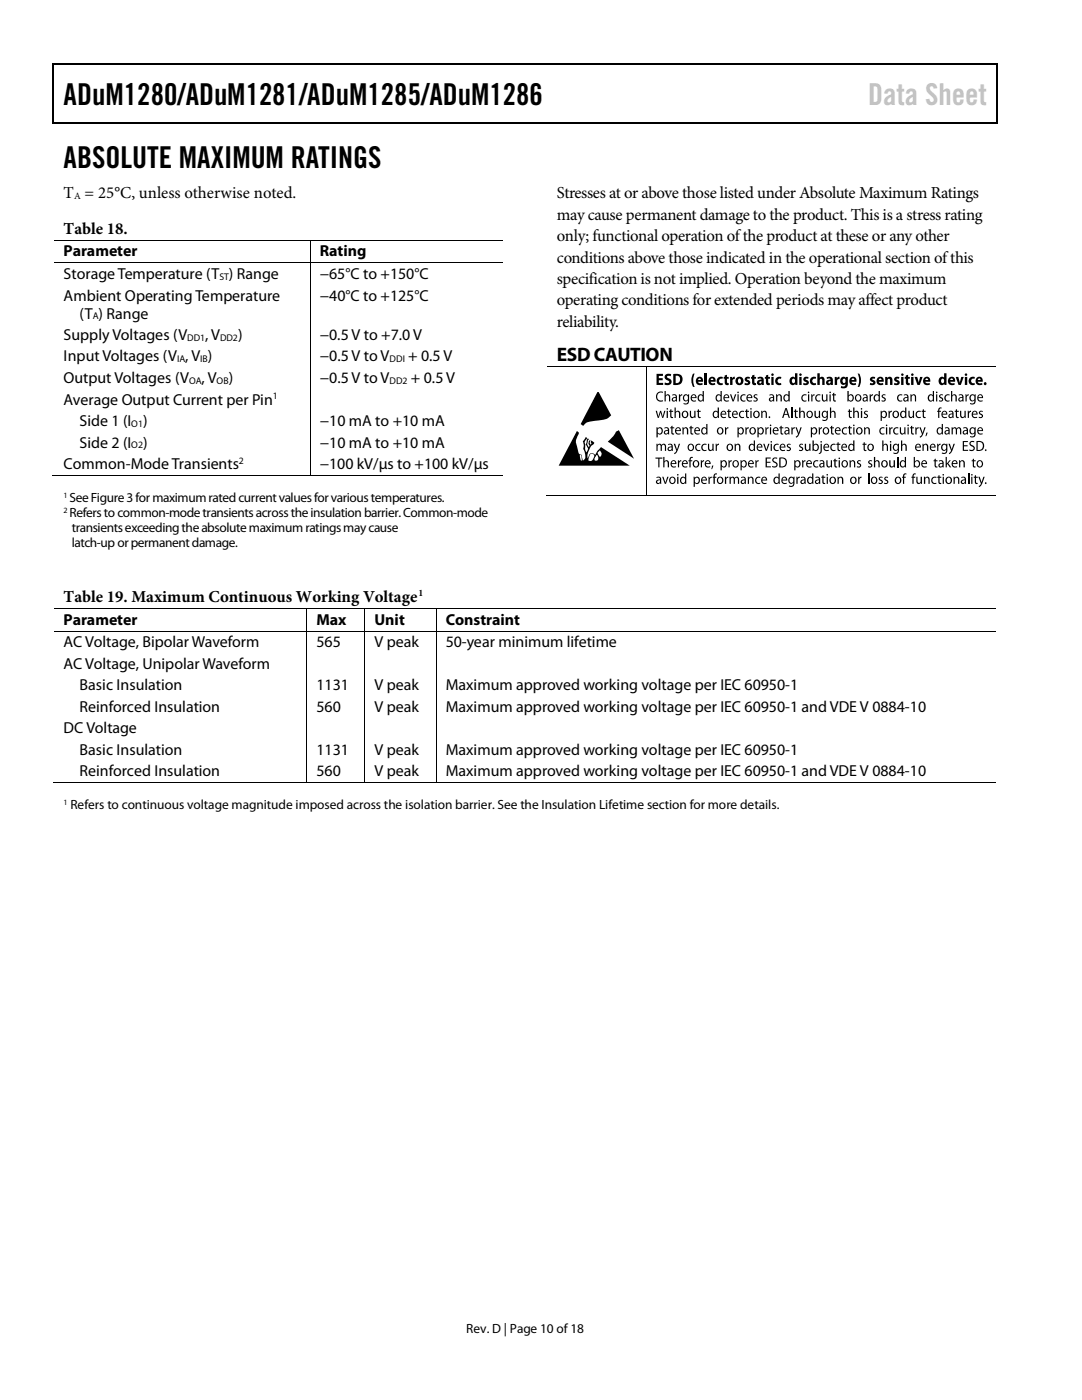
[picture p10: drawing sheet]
<svg xmlns="http://www.w3.org/2000/svg" width="216mm" height="279mm" viewBox="0 0 216 279" stroke-linecap="round" stroke-linejoin="round" font-family="sans-serif">
<defs><g id="words">
<g font-size="6">
<text x="12.7" y="20.9">ADuM1280/ADuM1281/ADuM1285/ADuM1286</text>
<text x="12.7" y="33.6">ABSOLUTE MAXIMUM RATINGS</text>
</g>
<text font-size="6" fill="#c1c1c1" x="173.2" y="20.9">Data Sheet</text>
<text font-size="3.9" x="111.1" y="72">ESD CAUTION</text>
<g font-size="3.3">
<text x="12.7" y="39.5">T = 25°C, unless otherwise noted.</text>
<text x="111.1" y="39.5">Stresses at or above those listed under Absolute Maximum Ratings</text>
<text x="12.7" y="46.7">Table 18.</text>
<text x="111.1" y="43.8">may cause permanent damage to the product. This is a stress rating</text>
<text x="111.1" y="48.1">only; functional operation of the product at these or any other</text>
<text x="111.1" y="52.4">conditions above those indicated in the operational section of this</text>
<text x="111.1" y="56.7">specification is not implied. Operation beyond the maximum</text>
<text x="111.1" y="61">operating conditions for extended periods may affect product</text>
<text x="111.1" y="65.2">reliability.</text>
<text x="12.7" y="120.1">Table 19. Maximum Continuous Working Voltage</text>
</g>
<g font-size="3.2">
<text x="12.7" y="51.2">Parameter</text>
<text x="63.8" y="51.2">Rating</text>
<text x="12.7" y="55.7">Storage Temperature (T ) Range</text>
<text x="12.7" y="60">Ambient Operating Temperature</text>
<text x="63.8" y="55.7">−65°C to +150°C</text>
<text x="63.8" y="60">−40°C to +125°C</text>
<text x="15.9" y="63.6">(T ) Range</text>
<text x="12.7" y="67.9">Supply Voltages (V</text>
<text x="40.9" y="67.9">, V</text>
<text x="47.5" y="67.9">)</text>
<text x="63.8" y="67.9">−0.5 V to +7.0 V</text>
<text x="12.7" y="72.1">Input Voltages (V , V )</text>
<text x="12.7" y="76.5">Output Voltages (V</text>
<text x="40.2" y="76.5">, V</text>
<text x="45.6" y="76.5">)</text>
<text x="63.8" y="76.5">−0.5 V to V</text>
<text x="63.8" y="72.1">−0.5 V to V</text>
<text x="81.4" y="72.1">+ 0.5 V</text>
<text x="82" y="76.5">+ 0.5 V</text>
<text x="12.7" y="80.7">Average Output Current per Pin</text>
<text x="15.9" y="85">Side 1 (I</text>
<text x="15.9" y="89.3">Side 2 (I</text>
<text x="28.6" y="85">)</text>
<text x="28.6" y="89.3">)</text>
<text x="63.8" y="85">−10 mA to +10 mA</text>
<text x="63.8" y="89.3">−10 mA to +10 mA</text>
<text x="12.7" y="93.6">Common-Mode Transients</text>
<text x="63.8" y="93.6">−100 kV/μs to +100 kV/μs</text>
<text x="12.7" y="124.7">Parameter</text>
<text x="63.2" y="124.7">Max</text>
<text x="74.7" y="124.7">Unit</text>
<text x="88.9" y="124.7">Constraint</text>
<text x="12.7" y="129.2">AC Voltage, Bipolar Waveform</text>
<text x="63.2" y="129.2">565</text>
<text x="74.7" y="129.2">V peak</text>
<text x="88.9" y="129.2">50-year minimum lifetime</text>
<text x="12.7" y="133.4">AC Voltage, Unipolar Waveform</text>
<text x="15.9" y="137.8">Basic Insulation</text>
<text x="63.2" y="137.8">1131</text>
<text x="74.7" y="137.8">V peak</text>
<text x="88.9" y="137.8">Maximum approved working voltage per IEC 60950-1</text>
<text x="15.9" y="142">Reinforced Insulation</text>
<text x="63.2" y="142">560</text>
<text x="74.7" y="142">V peak</text>
<text x="88.9" y="142">Maximum approved working voltage per IEC 60950-1 and VDE V 0884-10</text>
<text x="12.7" y="146.3">DC Voltage</text>
<text x="15.9" y="150.6">Basic Insulation</text>
<text x="15.9" y="154.9">Reinforced Insulation</text>
<text x="63.2" y="150.6">1131</text>
<text x="63.2" y="154.9">560</text>
<text x="74.7" y="150.6">V peak</text>
<text x="74.7" y="154.9">V peak</text>
<text x="88.9" y="150.6">Maximum approved working voltage per IEC 60950-1</text>
<text x="88.9" y="154.9">Maximum approved working voltage per IEC 60950-1 and VDE V 0884-10</text>
</g>
<g font-size="2.7">
<text x="13.9" y="100.2">SeeFigure3for maximum rated current values for various temperatures.</text>
<text x="13.9" y="103.3">Refers to common-mode transients across the insulation barrier. Common-mode</text>
<text x="14.3" y="106.3">transients exceeding the absolute maximum ratings maycause</text>
<text x="14.3" y="109.2">latch-up or permanent damage.</text>
<text x="14.1" y="161.5">Refers to continuous voltage magnitude imposed across the isolation barrier. See the Insulation Lifetime section for more details.</text>
<text x="93" y="266">Rev. D | Page 10 of18</text>
</g>
<g font-size="1.9">
<text x="14.8" y="39.7">A</text>
<text x="43.8" y="55.8">ST</text>
<text x="18.5" y="63.8">A</text>
<text x="37.3" y="68">DD1</text>
<text x="43.9" y="68">DD2</text>
<text x="35.3" y="72.3">IA</text>
<text x="37.8" y="76.6">OA</text>
<text x="40" y="72.3">IB</text>
<text x="43.2" y="76.6">OB</text>
<text x="77.7" y="72.3">DDI</text>
<text x="77.7" y="76.6">DD2</text>
<text x="54.4" y="79.7">1</text>
<text x="26.2" y="85.2">O1</text>
<text x="26.2" y="89.5">O2</text>
<text x="47.7" y="92.6">2</text>
<text x="83.5" y="118.9">1</text>
</g>
<g font-size="1.6">
<text x="12.7" y="99.4">1</text>
<text x="12.7" y="102.4">2</text>
<text x="12.7" y="160.7">1</text>
</g>
</g></defs>
<g fill="#000">
<path d="M10.5 12.7h.3v1h-.3zM10.5 12.7h.3v.3h-.3zM133.3 12.7h.3v.3h-.3zM198.8 12.7h.2v1h-.2zM198.8 12.7h.2v.3h-.2zM10.5 24.4h.3v.2h-.3zM133.1 24.4h.2v.2h-.2zM198.8 24.4h.2v.2h-.2zM61.8 47.8h.2v.2h-.2zM61.8 52.4h.2v.1h-.2zM128.8 73h.2v.2h-.2zM131 74.6h1.3v.4h-.8v.5h.7v.4h-.7v.5h.8v.4h-1.3z"/>
<path d="M132.6 78h.2v.9l.5-.2 .4 .2v1.2h-.2l-.1-1.2a.36 .36 0 0 0-.6 .4v.8h-.2zM132.8 74.8l.6-.2 .5 .1-.1 .4h-.7l.1 .3a.75 .75 0 0 1 .8 .9 .75 .75 0 0 1-1.1 .6l-.3-.2 .1-.4 .5 .2 .3-.3-.3-.3a.66 .66 0 0 1-.6-.4 .66 .66 0 0 1 .2-.7zM135.5 78.7h.2v.3l.2-.3h.2v.2l-.2 .1-.2 .2v.9h-.2zM138.3 74.6h.3a3 3 0 0 0 0 2.6h-.3a2.71 2.71 0 0 1 0-2.6zM140.6 74.5h.5v2.3h-.5zM143.2 75.4l.3-.2h.6h.1l-.1 .4a.46 .46 0 0 0-.6 .4 .46 .46 0 0 0 .7 .4v.4a.85 .85 0 0 1-1.1-.2 .85 .85 0 0 1 .1-1.2zM144.6 74.9l.5-.1v.4h.3v.4h-.3v.8h.3v.4h-.5l-.2-.2-.1-1h-.2v-.4h.2zM145.7 75.2h.4v.3l.3-.3h.2v.5h-.3l-.1 .2v.9h-.5zM145.7 78.7h.2l.4 1.2 .4-1.2h.2l-.5 1.4h-.2zM148.8 75.3l.4-.1 .4 .1v.3h-.5v.2a.61 .61 0 0 1 .6 .8 .61 .61 0 0 1-1 .2h-.2l.1-.4 .4 .1 .3-.1-.3-.2a.51 .51 0 0 1-.4-.3 .51 .51 0 0 1 .2-.6zM150.4 78.9l.4-.2 .3 .1v.1a.29 .29 0 0 0-.5 .2l.1 .1a.51 .51 0 0 1 .5 .7 .51 .51 0 0 1-.9 .1l.1-.1a.37 .37 0 0 0 .6-.2l-.3-.2a.43 .43 0 0 1-.3-.6zM150.1 74.9l.4-.1v.4h.4v.4h-.4l.1 .8h.3v.4h-.6l-.2-.2v-1h-.2v-.4h.2z"/>
<path d="M152.8 74.9l.5-.1v.4h.3v.4h-.3v.8h.3v.4h-.5l-.2-.2-.1-1h-.2v-.4h.2zM154.8 78.7h.3v.2l.1-.1a.48 .48 0 0 1 .7 .1l.1 1.2h-.2l-.2-1.2a.36 .36 0 0 0-.5 .4v.8h-.2zM154.9 75.4l.3-.2h.5h.2l-.1 .4a.46 .46 0 0 0-.7 .4 .46 .46 0 0 0 .7 .4l.1 .4a.85 .85 0 0 1-1.1-.3 .85 .85 0 0 1 .1-1.1zM160.4 75.3l.5-.1 .4 .1v.3h-.5v.2a.6 .6 0 0 1 .6 .8 .6 .6 0 0 1-1 .2h-.1v-.4l.4 .1 .3-.1-.3-.2a.51 .51 0 0 1-.4-.3 .51 .51 0 0 1 .1-.6zM161.9 78.7h.2v.3l.4-.3v.2l-.2 .1-.2 .2v.9h-.2zM161.8 75.4l.3-.2h.6h.1v.4a.46 .46 0 0 0-.7 .4 .46 .46 0 0 0 .7 .4v.4a.85 .85 0 0 1-1.1-.3 .85 .85 0 0 1 .1-1.1zM163.1 74.5h.5v.9l.3-.2a.56 .56 0 0 1 .6 .7v.9h-.4l-.1-1-.2-.2-.2 .2v1h-.5zM164 78.7h.2l.1 1 .2 .2 .4-.3v-.9h.2v1.4h-.2v-.2l-.1 .1a.45 .45 0 0 1-.7-.1zM166.2 78.4h.3v.3h.3v.2h-.3v1h.3l-.1 .2h-.3l-.1-.2-.1-1h-.2v-.2h.2zM166.6 75.2h.4v.3l.2-.3h.3v.5h-.3l-.2 .3v.8h-.4zM171.1 74.6h.4a2.71 2.71 0 0 1 0 2.6h-.4a3 3 0 0 0 0-2.6zM173.5 78.7h.2v.3l.3-.3h.2v.2l-.2 .1-.2 .2v.9h-.3z"/>
<path d="M173.8 75.3l.4-.1 .4 .1-.1 .3h-.4v.2a.61 .61 0 0 1 .5 .8 .61 .61 0 0 1-.9 .2h-.1v-.4l.4 .1 .2-.1-.4-.3a.46 .46 0 0 1 0-.8zM176 78.9l.4-.2 .3 .1-.1 .1h-.4v.3a.5 .5 0 0 1 .5 .7 .5 .5 0 0 1-.8 .1v-.1a.3 .3 0 0 0 .4 0 .3 .3 0 0 0 .2-.3l-.2-.1a.42 .42 0 0 1-.3-.6zM176.6 75.2h.4l.1 .3 .1-.2a.56 .56 0 0 1 .6 0 .56 .56 0 0 1 .3 .6v.9h-.5v-1l-.2-.2-.3 .2v1h-.5zM178.6 75.3l.4-.1 .5 .1-.1 .3h-.5v.2a.61 .61 0 0 1 .6 .8 .61 .61 0 0 1-1 .2h-.1l.1-.4 .4 .1 .2-.1-.5-.3a.46 .46 0 0 1 0-.8zM180.7 74.9l.5-.1v.4h.3v.4h-.3v.8h.3v.4h-.5l-.2-.2-.1-1h-.2v-.4h.2zM181.7 78.7h.2v.2l.1-.1a.47 .47 0 0 1 .7 .1l.1 1.2h-.2l-.2-1.2a.36 .36 0 0 0-.5 .4v.8h-.2zM182.5 75.2h.5l.3 1.2 .3-1.2h.5l-.6 1.6h-.4zM187.4 78.9l.4-.2 .4 .1-.1 .1h-.4v.3a.5 .5 0 0 1 .5 .7 .5 .5 0 0 1-.9 .1l.1-.1a.3 .3 0 0 0 .4 0 .3 .3 0 0 0 .1-.3l-.2-.1a.42 .42 0 0 1-.3-.6zM189.8 78h.2v.9l.4-.2 .4 .2 .1 1.2h-.2l-.2-1.2a.36 .36 0 0 0-.5 .4v.8h-.2zM190.7 75.2h.5l.3 1.2 .3-1.2h.5l-.6 1.6h-.4zM192.6 78.7h.2l.1 .3 .4-.3v.2l-.2 .1-.2 .2v.9h-.2zM193.5 75.4l.3-.2h.5h.2l-.1 .4a.45 .45 0 0 0-.6 .4 .45 .45 0 0 0 .6 .4l.1 .4a.85 .85 0 0 1-1.1-.3 .85 .85 0 0 1 .1-1.1z"/>
<path d="M61.8 94.8h.2v.2h-.2zM119.3 78.3l2.7 4.6-.3 .2a3.4 3.4 0 0 1-2.6 .8l-.7 .1a2.12 2.12 0 0 0-2 1l-.5-.4 2.8-5.4zM122.9 86.2l.6-.4 3 5.7-5.2-3.4 1.1-1zM128.8 98.8h.2v.2h-.2zM131 88.6h.2v.2l.4-.3 .4 .3 .2-.2a.44 .44 0 0 1 .6 .2l.1 1.2h-.2l-.1-1.1-.2-.2-.3 .3v1h-.3v-1.1l-.3-.2-.3 .3v1h-.2zM130.8 82h.3l.3 1.2 .3-1.2h.2l.3 1.2 .3-1.2h.3l-.5 1.4h-.2l-.3-1.1-.3 1.1h-.3zM130.8 91.3h1.4v.2h-.6v1.8h-.2v-1.8h-.6zM131.2 78.4l.7-.3 .4 .1-.1 .2a.79 .79 0 0 0-1.1 .8 .79 .79 0 0 0 1.2 .7v.2a1.02 1.02 0 0 1-1.3-.4 1.02 1.02 0 0 1 .2-1.3zM132.3 91.2h.3v.9l.4-.3 .4 .3 .1 1.2h-.3l-.1-1.2a.36 .36 0 0 0-.5 .3v.9h-.3zM132.1 95.1h.3l.4 1.2 .3-1.2h.3l-.5 1.5h-.3zM133.7 81.7h.3v.3h.3v.2h-.3v1h.3l-.1 .2h-.3l-.1-.2-.1-1h-.2v-.2h.2zM133.9 85h.3v.3h.3v.2h-.3v.9l.3 .1-.1 .2h-.3l-.1-.2-.1-1h-.2v-.2h.2z"/>
<path d="M134.6 81.3h.2v.9l.5-.2 .4 .2v1.2h-.2l-.1-1.2a.36 .36 0 0 0-.6 .4v.8h-.2zM134.4 88.6h.3l.4 1.1 .3-1.1h.3l-.7 1.7-.4 .3-.1-.2 .4-.5zM135.3 91.9h.2v.3l.2-.3 .2-.1v.3h-.2l-.2 .3v.9h-.2zM136.2 85.3h.2v.2l.1-.1a.48 .48 0 0 1 .7 .1l.1 1.2h-.2l-.2-1.2a.36 .36 0 0 0-.5 .3v.9h-.2zM137.7 91.3l.6-.1-.1 .2h-.3l-.1 .2v.3h.3v.2h-.3v1.2h-.2v-1.2h-.2v-.2h.2zM137.8 85h.2v.3h.3v.2h-.3v.9l.3 .1v.2h-.2a.37 .37 0 0 1-.3-.4v-.8h-.3v-.2h.3zM137.7 82h.2v1l.3 .2 .3-.2v-1h.3v1.4h-.2v-.2l-.1 .1a.46 .46 0 0 1-.8-.1zM139.2 81.7h.3v.3h.3v.2h-.3v1h.3l-.1 .2h-.3l-.1-.2-.1-1h-.2zM138.9 88.8l.5-.3 .4 .1-.1 .2a.53 .53 0 0 0-.7 .5 .53 .53 0 0 0 .7 .5l.1 .1a.73 .73 0 0 1-1-.2 .73 .73 0 0 1 .1-.9zM139.8 91.9h.2l.1 .3 .4-.4v.3h-.2l-.2 .3v.9h-.3zM140.1 88.8l.6-.3 .3 .1-.1 .2a.52 .52 0 0 0-.7 .5 .52 .52 0 0 0 .7 .5l.1 .1a.74 .74 0 0 1-1-.2 .74 .74 0 0 1 .1-.9zM141.4 95.1h.2v.3l.4-.3v.3h-.2l-.2 .3v.9h-.2z"/>
<path d="M142.1 92.9h.3l-.3 .7h-.2zM142.5 94.6l.6-.1-.1 .2h-.3l-.1 .2v.2h.3v.3h-.3v1.2h-.2v-1.2h-.2v-.3h.2zM141.3 88.6h.2v1l.3 .2 .3-.2 .1-1h.2v1.4h-.2v-.2l-.1 .1a.46 .46 0 0 1-.8-.1zM142.8 88.6h.2v.3l.5-.4v.3h-.3l-.2 .3v.9h-.2zM144.6 95.1h.3v.3l.2-.2 .2-.1v.3h-.2l-.2 .3v.9h-.3zM144.6 85.3h.3v.3l.2-.3h.2v.2h-.2l-.2 .4v.8h-.2zM145.3 91.9h.3v.3l.4-.4v.3h-.2l-.2 .3v.9h-.2zM145.3 81.7h.2v.3h.4v.2h-.4l.1 1h.3v.2h-.2a.37 .37 0 0 1-.4-.4v-.8h-.2v-.2h.2zM145.6 95.1h.2v.3l.4-.3 .4 .3 .1-.2a.44 .44 0 0 1 .7 .2l.1 1.2h-.3v-1.1l-.2-.2-.3 .3-.1 1h-.2v-1.1l-.3-.2-.3 .3v1h-.2zM146.6 88.6h.2v.2l.1-.1a.48 .48 0 0 1 .8 .1v1.2h-.2l-.1-1.2a.36 .36 0 0 0-.6 .3v.9h-.2zM147.6 82.2l.6-.2h.3l-.1 .2a.52 .52 0 0 0-.7 .5 .52 .52 0 0 0 .7 .5l.1 .2a.73 .73 0 0 1-1-.3 .73 .73 0 0 1 .1-.9zM148.7 85.3h.2l.1 .3 .2-.3h.2v.2h-.2l-.2 .4v.8h-.3z"/>
<path d="M147.9 78.9l.5-.2h.4l-.1 .2a.52 .52 0 0 0-.7 .5 .52 .52 0 0 0 .7 .5l.1 .2a.74 .74 0 0 1-1-.2 .74 .74 0 0 1 .1-1zM148.9 81.7h.2v.3h.4v.2h-.4v1h.3l-.1 .2h-.2l-.2-.2v-1h-.2v-.2h.2zM149.2 95.1h.2v.3l.1-.1a.47 .47 0 0 1 .8 0l.1 1.3h-.3v-1.1l-.3-.2-.3 .3v1h-.3zM150.7 91.9h.2v.3l.5-.4v.3h-.3l-.1 .3v.9h-.3zM150.9 95.3l.5-.2 .3 .1v.2a.52 .52 0 0 0-.8 .5 .52 .52 0 0 0 .8 .4v.2a.73 .73 0 0 1-.9-.2 .73 .73 0 0 1 .1-1zM151.9 82h.2v.2l.1-.1a.47 .47 0 0 1 .7 .1l.1 1.2h-.2l-.1-1.2a.36 .36 0 0 0-.6 .4v.8h-.2zM152.3 88.6h.2l.4 1.1 .4-1.1h.2l-.5 1.4h-.2zM152.7 85.3h.2v.3l.5-.3v.2h-.3l-.1 .3v.9h-.3zM153.4 83.1h.3v.3h-.3zM152.8 91.3h1v.2h-.8v.7h.7v.2h-.7v.7h.8v.2h-1zM154.2 91.5a.77 .77 0 0 1 .9-.1l-.1 .2-.5-.1a.3 .3 0 0 0 0 .6 .66 .66 0 0 1 .6 .9 .66 .66 0 0 1-1.1 .2l.1-.2a.41 .41 0 0 0 .7 0 .41 .41 0 0 0-.2-.6 .58 .58 0 0 1-.4-.9zM154.5 88.8l.6-.3 .3 .1-.1 .2a.52 .52 0 0 0-.7 .5 .52 .52 0 0 0 .7 .5l.1 .1a.74 .74 0 0 1-1-.2 .74 .74 0 0 1 .1-.9z"/>
<path d="M155.7 85h.3v.3h.3v.2h-.3v.9l.3 .1-.1 .2h-.3l-.1-.2-.1-1h-.2v-.2h.2zM157 88.7l.4-.2 .4 .1-.1 .2a.29 .29 0 0 0-.5 .1l.1 .2a.51 .51 0 0 1 .5 .7 .51 .51 0 0 1-.9 .1l.1-.2a.37 .37 0 0 0 .6-.1l-.3-.2a.43 .43 0 0 1-.3-.7zM157.9 85.3h.2v.3l.3-.3h.2v.2h-.3l-.1 .3v.9h-.3zM158.6 81.7h.3v.3h.3v.2h-.3v1h.3l-.1 .2h-.3l-.2-.2v-1h-.2v-.2h.2zM158.9 95.1h.2v.3l.3-.2 .2-.1v.3h-.3l-.1 .4v.8h-.3zM158.7 85.3h.3l.4 1.1 .3-1.1h.3l-.7 1.7-.4 .4-.1-.3a.48 .48 0 0 0 .4-.5zM159.5 81.3h.2v.9l.4-.2 .4 .2 .1 1.2h-.2l-.1-1-.3-.2-.3 .2v1h-.2zM159.5 88.7l.4-.2 .3 .1v.2h-.5v.3a.5 .5 0 0 1 .5 .6 .5 .5 0 0 1-.8 .2l.1-.2a.34 .34 0 0 0 .5-.1l-.2-.2a.43 .43 0 0 1-.3-.7zM160 91.9h.3v.3l.4-.4v.3h-.2l-.2 .3v.9h-.2zM160.1 78.9l.5-.2h.4l-.1 .2a.53 .53 0 0 0-.8 .5 .53 .53 0 0 0 .8 .5v.2a.73 .73 0 0 1-.9-.2 .73 .73 0 0 1 .1-1zM160.6 88.6h.2l.1 1 .2 .2 .4-.3v-.9h.2v1.4h-.2v-.2l-.1 .1a.46 .46 0 0 1-.7-.1zM162.4 92l.5-.2 .4 .1-.1 .2a.53 .53 0 0 0-.7 .5 .53 .53 0 0 0 .7 .4l.1 .2a.74 .74 0 0 1-1-.2 .74 .74 0 0 1 .1-1z"/>
<path d="M163.4 85.3h.2v.3l.4-.3v.2h-.2l-.2 .3v.9h-.2zM162.5 82h.3v1l.3 .2 .3-.3v-.9h.2l.1 1.4h-.3v-.2l-.1 .1a.46 .46 0 0 1-.7-.1zM162.9 78.9l.5-.2h.3v.2a.52 .52 0 0 0-.8 .5 .52 .52 0 0 0 .8 .5v.2a.73 .73 0 0 1-.9-.2 .73 .73 0 0 1 .1-1zM164.1 94.9l.2-.1v.3h.4v.3h-.4l.1 .9 .3 .1-.1 .2h-.3l-.2-.3v-.9h-.2v-.3h.2zM165.6 81.3h.2v.9l.5-.2 .4 .2v1.2h-.2v-1l-.3-.2-.4 .3v.9h-.2zM164.9 91.9h.2l.1 1 .2 .2 .4-.3v-.9h.2v1.4h-.2v-.3l-.1 .2a.45 .45 0 0 1-.7-.1zM165.8 85h.3v.3h.3v.2h-.3v.9l.3 .1v.2h-.2a.37 .37 0 0 1-.4-.4v-.8h-.2v-.2h.2zM165.9 88.8l.5-.3 .3 .1v.2a.5 .5 0 0 0-.8 .5l.1 .3a.53 .53 0 0 0 .7 .2v.1a.74 .74 0 0 1-.9-.2 .74 .74 0 0 1 .1-.9zM166.5 91.6l.2-.1v.4h.4v.2h-.4l.1 .9 .2 .1v.2h-.3l-.2-.3v-.9h-.2zM167.1 95.1h.2v.3l.1-.1a.48 .48 0 0 1 .8 0l.1 1.3h-.3l-.1-1.2a.36 .36 0 0 0-.5 .3v.9h-.3zM167.1 88.3l.2-.1v.4h.4v.2h-.4l.1 .9 .3 .1-.1 .2h-.3l-.2-.2v-1h-.2v-.2h.2zM168.2 85.5l.5-.2h.3v.2a.52 .52 0 0 0-.8 .5 .52 .52 0 0 0 .8 .5v.1a.73 .73 0 0 1-.9-.2 .73 .73 0 0 1 .1-.9z"/>
<path d="M169.5 91.9h.2v.2l.1-.1a.47 .47 0 0 1 .8 .1l.1 1.2h-.3l-.1-1.2a.35 .35 0 0 0-.5 .3v.9h-.3zM169.4 81.7h.2v.3h.4v.2h-.4v.7l.1 .3h.2v.2h-.3l-.2-.2v-1h-.2zM169.4 85h.2v.3h.4v.2h-.4l.1 .9 .3 .1-.1 .2h-.3l-.2-.2v-1h-.2v-.2h.2zM170.2 81.3h.3v.9l.4-.2 .4 .2 .1 1.2h-.3v-1l-.3-.2-.3 .2v1h-.3zM171.1 92l.4-.2 .3 .1-.1 .2a.29 .29 0 0 0-.5 .1l.1 .2a.51 .51 0 0 1 .5 .6 .51 .51 0 0 1-.8 .2v-.2a.37 .37 0 0 0 .6-.1l-.2-.2a.42 .42 0 0 1-.3-.7zM171.2 95.1h.3v.3l.2-.2 .2-.1v.3h-.2l-.2 .3v.9h-.3zM172.4 82.2l.4-.2 .4 .1-.1 .1h-.4v.3a.5 .5 0 0 1 .5 .7 .5 .5 0 0 1-.9 .1l.1-.1a.37 .37 0 0 0 .6-.2l-.3-.2a.43 .43 0 0 1-.3-.6zM172.4 85.3h.2v.2l.1-.1a.48 .48 0 0 1 .8 .1l.1 1.2h-.3l-.1-1.2a.36 .36 0 0 0-.5 .3v.9h-.3zM172.3 88.3l.3-.1v.4h.3v.2h-.3v.9l.3 .1-.1 .2h-.3l-.2-.2v-1h-.2v-.2h.2zM173.3 92l.4-.2 .3 .1v.2h-.5v.3a.5 .5 0 0 1 .5 .6 .5 .5 0 0 1-.8 .2v-.2a.3 .3 0 0 0 .4 .1 .3 .3 0 0 0 .2-.3l-.2-.1a.42 .42 0 0 1-.3-.7zM174.4 91.2h.2v.9l.5-.3 .3 .3 .1 1.2h-.2v-1l-.3-.3-.4 .3v1h-.2zM175.4 95.3l.4-.2 .3 .1v.2a.29 .29 0 0 0-.5 .1v.1a.51 .51 0 0 1 .5 .7 .51 .51 0 0 1-.8 .2v-.2a.37 .37 0 0 0 .6-.1l-.2-.3a.43 .43 0 0 1-.3-.6z"/>
<path d="M176 87.9h.3v.9l.4-.3 .4 .3 .1 1.2h-.2l-.1-1-.3-.3-.3 .3v1h-.3zM176.5 95.3l.4-.2 .3 .1-.1 .2h-.4v.2a.5 .5 0 0 1 .5 .7 .5 .5 0 0 1-.8 .2l.1-.2a.37 .37 0 0 0 .5-.1l-.2-.3a.43 .43 0 0 1-.3-.6zM175.7 85.5l.5-.2h.3v.2a.52 .52 0 0 0-.8 .5 .52 .52 0 0 0 .8 .5v.1a.73 .73 0 0 1-1-.2 .73 .73 0 0 1 .2-.9zM177.3 82h.2v.3l.4-.3v.2l-.2 .1-.2 .3v.8h-.2zM177.4 85.3h.2l.1 .3 .2-.3h.2v.2h-.2l-.2 .3v.9h-.3zM177.4 91.9h.3v1l.3 .2 .3-.3v-.9h.3v1.4h-.2l-.1-.3-.1 .2a.46 .46 0 0 1-.7-.1zM178.4 85.5l.5-.2h.4l-.1 .2a.52 .52 0 0 0-.7 .5 .52 .52 0 0 0 .7 .5l.1 .1a.73 .73 0 0 1-1-.2 .73 .73 0 0 1 .1-.9zM179.8 87.9h.2v.9l.5-.3 .4 .3v1.2h-.2l-.1-1.2a.36 .36 0 0 0-.6 .3v.9h-.2zM179.2 78.9l.5-.2h.3v.2a.52 .52 0 0 0-.8 .5 .52 .52 0 0 0 .8 .5v.2a.74 .74 0 0 1-.9-.2 .74 .74 0 0 1 .1-1zM180.3 94.6l.6-.1-.1 .2h-.3l-.1 .2v.2h.3v.3h-.3v1.2h-.2v-1.2h-.2v-.3h.2zM179.6 85.3h.2v1l.3 .2 .3-.2v-1h.3v1.4h-.2v-.2l-.1 .1a.45 .45 0 0 1-.8-.1zM181.8 85h.2v.3h.4v.2h-.4v.7l.1 .2 .2 .1v.2h-.3l-.2-.2v-1h-.2z"/>
<path d="M182.2 94.6l.5-.1v.2h-.3l-.1 .2v.2h.3v.3h-.3v1.2h-.2v-1.2h-.2v-.3h.2zM181.3 82h.2v1l.3 .2 .3-.3v-.9h.3v1.4h-.2v-.2l-.1 .1a.45 .45 0 0 1-.8-.1zM182.6 85.3h.2l.1 .3 .2-.3h.2v.2h-.2l-.2 .3v.9h-.3zM183.4 85.3h.3l.4 1.1 .3-1.1h.3l-.7 1.7-.4 .4-.1-.3a.48 .48 0 0 0 .4-.5zM182.9 82.2l.5-.2h.4l-.1 .2a.5 .5 0 0 0-.8 .5l.1 .3a.53 .53 0 0 0 .7 .2l.1 .2a.74 .74 0 0 1-1-.2 .74 .74 0 0 1 .1-1zM182.8 95.1h.3v1.1l.3 .2 .3-.3v-1h.3v1.5h-.2v-.3l-.1 .2a.45 .45 0 0 1-.8-.1zM184.1 88.6h.2v.2l.1-.1a.48 .48 0 0 1 .7 .1l.1 1.2h-.2l-.2-1.2a.36 .36 0 0 0-.5 .3v.9h-.2zM184.1 81.7h.3v.3h.3v.2h-.3v1h.3v.2h-.2a.37 .37 0 0 1-.4-.4v-.8h-.2v-.2h.2zM184.4 95.1h.2v.3l.1-.1a.47 .47 0 0 1 .7 0l.1 1.3h-.2l-.1-1.1-.2-.2-.4 .3v1h-.2zM184.8 86.4l.3-.1-.3 .7-.1 .1zM186.5 91.6l.2-.1v.4h.4v.2h-.4l.1 .9 .2 .1v.2h-.3l-.2-.3v-.9h-.2zM186 95.3l.5-.2 .4 .1-.1 .2a.5 .5 0 0 0-.8 .5l.1 .2a.53 .53 0 0 0 .7 .2l.1 .2a.74 .74 0 0 1-1-.2 .74 .74 0 0 1 .1-1z"/>
<path d="M187 88.6h.2v.3l.2-.3 .3-.1v.3h-.3l-.1 .3-.1 .9h-.2zM187.3 81.4l.6-.1-.1 .3h-.3v.1l-.1 .3h.4v.2h-.4v1.2h-.2v-1.2h-.2v-.2h.2zM187.2 94.9l.3-.1v.3h.3v.3h-.3v.9l.3 .1v.2h-.2a.37 .37 0 0 1-.4-.5v-.7h-.2v-.3h.2zM188.7 91.2h.2v1.3l.5-.6h.3l-.5 .5 .6 .9h-.3l-.4-.7-.2 .1v.6h-.2zM188.6 78.9l.5-.2h.4l-.1 .2a.5 .5 0 0 0-.7 .5v.3a.51 .51 0 0 0 .7 .2l.1 .2a.74 .74 0 0 1-1-.2 .74 .74 0 0 1 .1-1zM189.3 88.6h.2l.4 1.1 .4-1.1h.2l-.6 1.6-.5 .4-.1-.2 .5-.5zM189.9 85.3h.2v.2l.4-.2 .4 .2 .2-.2a.44 .44 0 0 1 .6 .2l.1 1.2h-.2l-.1-1-.2-.2-.3 .3v.9h-.3v-1.1l-.3-.1-.3 .3v.9h-.2zM190.3 95.1h.2v.3l.1-.1a.47 .47 0 0 1 .7 0l.1 1.3h-.2l-.1-1.1-.2-.2-.4 .3v1h-.2zM190.7 81.7h.3v.3h.3v.2h-.3v1h.3l-.1 .2h-.3l-.2-.2v-1h-.2v-.2h.2zM191.4 91.9h.2v.2l.1-.1a.48 .48 0 0 1 .7 .1l.1 1.2h-.2l-.2-1.2a.36 .36 0 0 0-.5 .3v.9h-.2zM191.6 82h.2v1l.3 .2 .4-.3v-.9h.2v1.4h-.2v-.2l-.1 .1a.45 .45 0 0 1-.8-.1zM192.1 88h1v.2h-.8v.7h.8v.2h-.8v.7h.9v.2h-1.1z"/>
<path d="M193.1 82h.2v.3l.5-.3v.2l-.3 .1-.2 .3v.8h-.2zM193.5 88.3a.74 .74 0 0 1 .9-.2v.2l-.4-.1-.3 .2 .1 .4a.66 .66 0 0 1 .7 .9 .66 .66 0 0 1-1.1 .2l.1-.2a.4 .4 0 0 0 .6 0 .4 .4 0 0 0-.2-.6 .57 .57 0 0 1-.4-.8zM194.1 91.6l.2-.1v.4h.4v.2h-.4l.1 .9 .3 .1-.1 .2h-.3l-.2-.3v-.9h-.2v-.2h.2zM194.5 94.9l.3-.1v.3h.3v.3h-.3v.9l.3 .1-.1 .2h-.3l-.2-.3v-.9h-.2v-.3h.2zM195.4 82.2l.4-.2 .3 .1v.1a.29 .29 0 0 0-.5 .2v.1a.51 .51 0 0 1 .5 .7 .51 .51 0 0 1-.8 .1v-.1a.37 .37 0 0 0 .6-.2l-.2-.2a.42 .42 0 0 1-.3-.6zM195.2 95.1h.3l.4 1.2 .3-1.2h.3l-.6 1.6-.5 .5-.1-.2 .4-.5zM196.6 89.7h.2v.3h-.2zM196.6 96.3h.2v.3h-.2zM61.2 121.3h.1v.2h-.1zM61.2 125.9h.1v.1h-.1zM72.7 121.3h.2v.2h-.2zM72.7 125.9h.2v.1h-.2z"/>
<path d="M87 121.3h.1v.2h-.1zM87 125.9h.1v.1h-.1zM61.2 156.1h.1v.2h-.1zM72.7 156.1h.2v.2h-.2zM87 156.1h.1v.2h-.1z"/>
<path d="M134.3 74.7a1.27 1.27 0 0 1 1.9 1 1.27 1.27 0 0 1-1.7 1.1h-.2zM134.8 75v1.5a.75 .75 0 0 0 .9-.8 .75 .75 0 0 0-.9-.7z"/>
<path d="M134.1 78.8l.1-.1a.57 .57 0 0 1 .9 .5v.9h-.2v-.1a.44 .44 0 0 1-.7 .1 .44 .44 0 0 1 0-.7l.6-.2v-.1a.4 .4 0 0 0-.6-.1zM134.4 79.5l-.1 .4 .5-.1v-.4z"/>
<path d="M136.4 78.9a.5 .5 0 0 1 .9 0v-.2h.2v.4a1.45 1.45 0 0 1-.3 1.6h-.7l-.1-.1v-.2a.5 .5 0 0 0 .7 .1 .5 .5 0 0 0 .2-.6 .61 .61 0 0 1-.9 .1 .61 .61 0 0 1-.1-.9zM136.7 78.9a.52 .52 0 0 0-.2 .7 .52 .52 0 0 0 .5 .3 .51 .51 0 0 0 .3-.6 .51 .51 0 0 0-.6-.4z"/>
<path d="M138 78.9a.58 .58 0 0 1 .7-.1 .58 .58 0 0 1 .3 .7h-1l.3 .4h.6v.2a.76 .76 0 0 1-1-.2 .76 .76 0 0 1 .1-1zM138.2 78.9l-.2 .4h.8l-.2-.4z"/>
<path d="M139 75.5a.73 .73 0 0 1 1-.2 .73 .73 0 0 1 .3 .9h-1a.53 .53 0 0 0 .8 .2l.1 .4a.89 .89 0 0 1-1.1-.2 .89 .89 0 0 1-.1-1.1zM139.4 75.6l-.1 .2h.6l-.2-.2z"/>
<path d="M140.2 78h.2l.1 2.1h-.2l-.1-.2a.63 .63 0 0 1-.9 .1 .63 .63 0 0 1-.1-.9 .55 .55 0 0 1 .4-.4 .55 .55 0 0 1 .6 .2zM139.6 79a.53 .53 0 0 0-.2 .6 .53 .53 0 0 0 .6 .3 .53 .53 0 0 0 .2-.6 .53 .53 0 0 0-.6-.3z"/>
<path d="M141.5 75.5a.73 .73 0 0 1 1-.2 .73 .73 0 0 1 .3 .9h-1l.2 .3 .7-.1v.4a.88 .88 0 0 1-1.1-.2 .88 .88 0 0 1-.1-1.1zM141.9 75.6l-.1 .2h.6l-.1-.2z"/>
<path d="M143.8 78h.2v2.1h-.2v-.2a.62 .62 0 0 1-.9 .1 .62 .62 0 0 1-.1-.9 .54 .54 0 0 1 .4-.4 .54 .54 0 0 1 .6 .2zM143.2 79a.53 .53 0 0 0-.2 .6 .53 .53 0 0 0 .6 .3 .61 .61 0 0 0-.2-1z"/>
<path d="M144.5 78.9a.58 .58 0 0 1 .7-.2 .58 .58 0 0 1 .3 .8h-.9l.2 .4h.6v.2a.75 .75 0 0 1-.9-.2 .75 .75 0 0 1 0-1zM144.7 78.9l-.1 .4h.7l-.1-.4z"/>
<path d="M147.2 78.2h.2v.2h-.2zM147.2 78.7h.2v1.4h-.2z"/>
<path d="M146.7 76a.85 .85 0 0 1 1.7 0 .85 .85 0 0 1-1.7 0zM147.4 75.6l-.1 .2a.51 .51 0 0 0 .2 .7 .53 .53 0 0 0 .4-.5 .53 .53 0 0 0-.4-.5z"/>
<path d="M149.1 78.9a.58 .58 0 0 1 .7-.1 .58 .58 0 0 1 .3 .7h-.9l.2 .4h.6v.2a.75 .75 0 0 1-1-.2 .75 .75 0 0 1 .1-1zM149.3 78.9l-.1 .4h.7l-.1-.4z"/>
<path d="M151.1 75.3l.4-.1a.66 .66 0 0 1 .9 .7v.9h-.4v-.1a.55 .55 0 0 1-.9-.1 .55 .55 0 0 1 .5-.8h.3v-.1l-.2-.2-.5 .2zM151.6 76.2v.3h.2l.1-.4z"/>
<path d="M153.9 74.8a.25 .25 0 0 1 .5 0 .25 .25 0 0 1-.5 0zM153.9 75.2h.5v1.6h-.5z"/>
<path d="M153.5 78.8l.3-.1a.52 .52 0 0 1 .7 .5v.9h-.2v-.1a.44 .44 0 0 1-.7 0 .44 .44 0 0 1 0-.6l.6-.2v-.1a.41 .41 0 0 0-.6-.1zM153.8 79.5l-.1 .4 .5-.1v-.4z"/>
<path d="M157.3 78h.3v2.1h-.2l-.1-.2a.62 .62 0 0 1-.8 .1 .62 .62 0 0 1-.1-.9 .54 .54 0 0 1 .4-.4 .54 .54 0 0 1 .5 .2zM156.7 79a.53 .53 0 0 0-.2 .6 .53 .53 0 0 0 .6 .3 .61 .61 0 0 0-.2-1z"/>
<path d="M157.7 75.4a.58 .58 0 0 1 .9 0v-.9h.5v2.3h-.4v-.2a.64 .64 0 0 1-.8 .2 .64 .64 0 0 1-.4-.8zM158.2 75.6a.45 .45 0 0 0-.2 .6 .45 .45 0 0 0 .5 .2h.1a.45 .45 0 0 0 0-.5 .45 .45 0 0 0-.4-.3z"/>
<path d="M159.5 74.8a.25 .25 0 0 1 .5 0 .25 .25 0 0 1-.5 0zM159.5 75.2h.5v1.6h-.5z"/>
<path d="M161.2 78.3a.16 .16 0 0 1 .3 0 .16 .16 0 0 1-.3 0zM161.2 78.7h.3v1.4h-.3z"/>
<path d="M165.5 78.3a.16 .16 0 0 1 .3 0 .16 .16 0 0 1-.3 0zM165.5 78.7h.3v1.4h-.3z"/>
<path d="M164.9 75.3l.4-.1a.67 .67 0 0 1 .9 .7v.9h-.4v-.1a.54 .54 0 0 1-1-.1 .54 .54 0 0 1 .5-.8h.4v-.1l-.3-.2-.4 .2zM165.3 76.2v.3h.3l.1-.4z"/>
<path d="M169.1 78h.3v.9a.63 .63 0 0 1 .8-.1 .63 .63 0 0 1 .1 .9 .55 .55 0 0 1-.4 .5 .55 .55 0 0 1-.6-.3v.2h-.2zM169.4 79v.7l.2 .2a.5 .5 0 0 0 .5-.5 .5 .5 0 0 0-.5-.5z"/>
<path d="M167.8 75.4a.57 .57 0 0 1 1 0v-.2h.4v.5a1.54 1.54 0 0 1-.4 1.7h-1l.1-.4 .6 .1 .2-.5a.69 .69 0 0 1-.9 0 .69 .69 0 0 1-.1-.9zM168.3 75.6l-.1 .2a.47 .47 0 0 0 .2 .7 .43 .43 0 0 0 .3-.5 .43 .43 0 0 0-.4-.4z"/>
<path d="M169.6 75.5a.73 .73 0 0 1 1-.2 .73 .73 0 0 1 .3 .9h-1a.53 .53 0 0 0 .9 .2v.4a.89 .89 0 0 1-1.1-.2 .89 .89 0 0 1-.1-1.1zM170 75.6l-.1 .2h.6l-.1-.2z"/>
<path d="M172.2 78.8l.3-.1a.51 .51 0 0 1 .6 .5l.1 .9h-.3v-.1a.44 .44 0 0 1-.7 .1 .44 .44 0 0 1 .1-.7l.6-.2v-.1a.39 .39 0 0 0-.6-.1zM172.4 79.5v.4l.4-.1 .1-.4z"/>
<path d="M175.1 75.5a.73 .73 0 0 1 .9-.2 .73 .73 0 0 1 .3 .9h-1a.53 .53 0 0 0 .9 .2l.1 .4a.89 .89 0 0 1-1.2-.2 .89 .89 0 0 1 0-1.1zM175.5 75.6l-.2 .2h.6l-.1-.2z"/>
<path d="M175.3 78h.3v2.1h-.2l-.1-.2a.63 .63 0 0 1-.8 .1 .63 .63 0 0 1-.1-.9 .55 .55 0 0 1 .4-.4 .55 .55 0 0 1 .5 .2zM174.8 79a.53 .53 0 0 0-.2 .6 .53 .53 0 0 0 .5 .3 .6 .6 0 0 0-.1-1z"/>
<path d="M179.8 74.8a.25 .25 0 0 1 .5 0 .25 .25 0 0 1-.5 0zM179.8 75.2h.5v1.6h-.5z"/>
<path d="M180.3 78.8l.3-.1a.52 .52 0 0 1 .7 .5v.9h-.2l-.1-.1a.44 .44 0 0 1-.6 .1 .44 .44 0 0 1 0-.7l.6-.2v-.1a.4 .4 0 0 0-.6-.1zM180.5 79.5v.4h.3l.2-.2v-.3z"/>
<path d="M181.8 74.8a.25 .25 0 0 1 .5 0 .25 .25 0 0 1-.5 0zM181.8 75.2h.5v1.6h-.5z"/>
<path d="M184.4 75.5a.73 .73 0 0 1 .9-.2 .73 .73 0 0 1 .3 .9h-1a.53 .53 0 0 0 .9 .2v.4a.89 .89 0 0 1-1.1-.2 .89 .89 0 0 1 0-1.1zM184.8 75.6l-.2 .2h.6l-.1-.2z"/>
<path d="M186.1 78h.3v2.1h-.2v-.2a.63 .63 0 0 1-.9 .1 .63 .63 0 0 1-.1-.9 .55 .55 0 0 1 .4-.4 .55 .55 0 0 1 .5 .2zM185.6 79a.53 .53 0 0 0-.2 .6 .53 .53 0 0 0 .5 .3 .61 .61 0 0 0-.1-1z"/>
<path d="M186.7 78.3a.2 .2 0 0 1 .4 0 .2 .2 0 0 1-.4 0zM186.8 78.7h.2v1.4h-.2z"/>
<path d="M187.5 75.4a.59 .59 0 0 1 .9 0v-.9h.5v2.3h-.5v-.2a.64 .64 0 0 1-.8 .2 .64 .64 0 0 1-.3-.8zM187.9 75.6l-.1 .2a.47 .47 0 0 0 .3 .7 .51 .51 0 0 0 .3-.5 .51 .51 0 0 0-.3-.4z"/>
<path d="M189.3 75.5a.73 .73 0 0 1 1-.2 .73 .73 0 0 1 .3 .9h-1a.53 .53 0 0 0 .8 .2l.1 .4a.89 .89 0 0 1-1.1-.2 .89 .89 0 0 1-.1-1.1zM189.7 75.6l-.1 .2h.6l-.1-.2z"/>
<path d="M191.3 78.8l.3-.1a.52 .52 0 0 1 .7 .5v.9h-.3v-.1a.44 .44 0 0 1-.7 .1 .44 .44 0 0 1 .1-.7l.6-.2v-.1a.4 .4 0 0 0-.6-.1zM191.5 79.5v.4h.3l.2-.2v-.3z"/>
<path d="M192.5 74.8a.25 .25 0 0 1 .5 0 .25 .25 0 0 1-.5 0zM192.5 75.2h.5v1.6h-.5z"/>
<path d="M193.6 78.9a.5 .5 0 0 1 .9 0v-.2h.2v.4a1.45 1.45 0 0 1-.4 1.6h-.6l-.2-.1 .1-.2a.5 .5 0 0 0 .6 .1 .5 .5 0 0 0 .2-.6 .61 .61 0 0 1-.8 .1 .61 .61 0 0 1-.1-.9zM193.9 78.9a.52 .52 0 0 0-.2 .7 .52 .52 0 0 0 .5 .3 .52 .52 0 0 0 .2-.6 .52 .52 0 0 0-.5-.4z"/>
<path d="M194.8 75.5a.73 .73 0 0 1 1-.2 .73 .73 0 0 1 .3 .9h-1l.2 .3 .7-.1v.4a.88 .88 0 0 1-1.1-.2 .88 .88 0 0 1-.1-1.1zM195.2 75.6l-.1 .2h.6l-.1-.2z"/>
<path d="M195.2 78.9a.58 .58 0 0 1 .7-.2 .58 .58 0 0 1 .3 .8h-1l.2 .4h.7v.2a.75 .75 0 0 1-1-.2 .75 .75 0 0 1 .1-1zM195.4 78.9l-.2 .4h.7l-.1-.4z"/>
<path d="M115.1 86l-3.6 6.9h14.2l-5.8-3.6-.7 .6-.5 .9a.7 .7 0 0 0-.8-.4 .7 .7 0 0 0-.5 .8l-.1 .3a3.1 3.1 0 0 1 1.2-2.9l.1-.3-.6-.4v.7l-.2 .2-.1-.4v-.6l-.2 .3-.1 .5 .2 .4-.1 .2-.1-.1a.73 .73 0 0 1-.1-1l.3-.4-.3-.2-.4 1.1a.99 .99 0 0 1 .1 1.6l-.2-.3v-1.1a.89 .89 0 0 1 .2-1.1l.1-.3-.2-.2-.3 .5a.49 .49 0 0 0-.2 .8v1.1l.3 .8a1.13 1.13 0 0 1-.4 1.5l-.4-1.2a.82 .82 0 0 1-.6-1l-.1-.4a2.4 2.4 0 0 1 .2-2.7 .45 .45 0 0 0-.3-.6zM115.7 90.8h.2l.1 .4 .1 .6-.1 .2zM117.9 90.5a.61 .61 0 0 1 .7 .4 .61 .61 0 0 1-.3 .8 .55 .55 0 0 1-.9 .1l.1-.7zM119 90.8a.53 .53 0 0 1 .4 .7 .53 .53 0 0 1-.8 .3zM119.3 90.2l.4-.3a.76 .76 0 0 1 0 1.3l-.5-.8z"/>
<path d="M131 85.3h.2v.2a.63 .63 0 0 1 .9-.1 .63 .63 0 0 1 .1 .9 .54 .54 0 0 1-.4 .4 .54 .54 0 0 1-.6-.2v.8h-.2zM131.3 85.6a.51 .51 0 0 0-.1 .6 .51 .51 0 0 0 .6 .3 .53 .53 0 0 0 .2-.7 .53 .53 0 0 0-.5-.3z"/>
<path d="M131 95.2l.3-.1a.52 .52 0 0 1 .6 .6l.1 .9h-.3v-.2a.44 .44 0 0 1-.7 .1 .44 .44 0 0 1 .1-.7l.6-.1v-.2a.41 .41 0 0 0-.7-.1zM131.2 96v.3h.4l.1-.4z"/>
<path d="M133 81.6a.16 .16 0 0 1 .3 0 .16 .16 0 0 1-.3 0zM133 82h.3v1.4h-.3z"/>
<path d="M132.6 85.4l.2-.1a.52 .52 0 0 1 .7 .5v.9h-.2v-.2a.44 .44 0 0 1-.7 .1 .44 .44 0 0 1 .1-.7l.6-.1-.1-.2a.4 .4 0 0 0-.6 0zM132.8 86.1v.4h.3l.2-.2v-.3z"/>
<path d="M134 92.1a.58 .58 0 0 1 .7-.2 .58 .58 0 0 1 .3 .7h-1l.3 .5 .6-.1v.2a.75 .75 0 0 1-1-.1 .75 .75 0 0 1 .1-1zM134.2 92.1l-.2 .3h.7l-.1-.3z"/>
<path d="M133.5 95.9a.7 .7 0 0 1 1.4 0 .7 .7 0 0 1-1.4 0zM133.9 95.4a.53 .53 0 0 0-.1 .7 .53 .53 0 0 0 .6 .2 .61 .61 0 0 0-.2-1z"/>
<path d="M133.3 88.7l.3-.1a.52 .52 0 0 1 .7 .5v.9h-.3v-.2a.44 .44 0 0 1-.7 .1 .44 .44 0 0 1 .1-.7l.6-.1v-.2a.4 .4 0 0 0-.7-.1zM133.5 89.4v.4h.3l.2-.2v-.3z"/>
<path d="M134.9 85.5a.58 .58 0 0 1 .7-.2 .58 .58 0 0 1 .3 .7h-1l.3 .5h.6v.1a.76 .76 0 0 1-1-.1 .76 .76 0 0 1 .1-1zM135.1 85.5l-.2 .3h.7l-.1-.3z"/>
<path d="M135.1 94.8a.16 .16 0 0 1 .3 0 .16 .16 0 0 1-.3 0zM135.1 95.1h.3v1.5h-.3z"/>
<path d="M136.2 92.1a.59 .59 0 0 1 .8-.2 .59 .59 0 0 1 .2 .7h-.9l.2 .5 .6-.1 .1 .2a.76 .76 0 0 1-1-.1 .76 .76 0 0 1 0-1zM136.5 92.1l-.2 .3h.7l-.1-.3z"/>
<path d="M136 82.7a.72 .72 0 0 1 1.4 0 .72 .72 0 0 1-1.4 0zM136.5 82.2a.52 .52 0 0 0-.2 .7 .52 .52 0 0 0 .6 .3 .62 .62 0 0 0-.2-1.1z"/>
<path d="M136.7 94.5h.2v2.1h-.2v-.3a.63 .63 0 0 1-.9 .2 .63 .63 0 0 1-.1-.9 .55 .55 0 0 1 .4-.5 .55 .55 0 0 1 .6 .2zM136.1 95.4a.53 .53 0 0 0-.2 .6 .53 .53 0 0 0 .6 .4 .53 .53 0 0 0 .2-.7 .53 .53 0 0 0-.6-.3z"/>
<path d="M137.2 89.3a.72 .72 0 0 1 1.4 0 .72 .72 0 0 1-1.4 0zM137.6 88.8a.52 .52 0 0 0-.2 .7 .52 .52 0 0 0 .6 .3 .6 .6 0 0 0-.2-1.1z"/>
<path d="M138.4 95.1h.2v.3a.63 .63 0 0 1 .9-.1 .63 .63 0 0 1 .1 .9 .54 .54 0 0 1-.4 .4 .54 .54 0 0 1-.6-.2v.8h-.2zM138.7 95.5a.52 .52 0 0 0 0 .6 .52 .52 0 0 0 .5 .2 .53 .53 0 0 0 .2-.6 .53 .53 0 0 0-.5-.3z"/>
<path d="M138.7 85.5a.58 .58 0 0 1 .7-.2 .58 .58 0 0 1 .3 .7h-.9l.2 .5h.6v.1a.75 .75 0 0 1-1-.1 .75 .75 0 0 1 .1-1zM138.9 85.5l-.1 .3h.6l-.1-.3z"/>
<path d="M138.2 92.6a.72 .72 0 0 1 1.4 0 .72 .72 0 0 1-1.4 0zM138.6 92.1a.52 .52 0 0 0-.1 .7 .52 .52 0 0 0 .6 .2 .61 .61 0 0 0-.2-1z"/>
<path d="M140 95.3a.58 .58 0 0 1 .8-.1 .58 .58 0 0 1 .3 .7h-1l.3 .5 .5-.1 .1 .2a.76 .76 0 0 1-1-.2 .76 .76 0 0 1 0-1zM140.3 95.4l-.2 .3h.7l-.1-.3z"/>
<path d="M140.8 92.1a.58 .58 0 0 1 .7-.2 .58 .58 0 0 1 .3 .7h-.9l.2 .5 .6-.1v.2a.75 .75 0 0 1-1-.1 .75 .75 0 0 1 .1-1zM141 92.1l-.1 .3h.7l-.2-.3z"/>
<path d="M140.9 84.6h.3v2.1h-.3v-.2a.57 .57 0 0 1-.7 .2 .57 .57 0 0 1-.3-.7 .59 .59 0 0 1 .3-.7 .59 .59 0 0 1 .7 .2zM140.3 85.5a.53 .53 0 0 0-.2 .7 .53 .53 0 0 0 .6 .3 .52 .52 0 0 0 .2-.6 .52 .52 0 0 0-.6-.4z"/>
<path d="M143.2 81.3h.3v2.1h-.3v-.2a.57 .57 0 0 1-.7 .2 .57 .57 0 0 1-.3-.7 .58 .58 0 0 1 .3-.6 .58 .58 0 0 1 .7 .1zM142.6 82.2a.53 .53 0 0 0-.2 .7 .53 .53 0 0 0 .6 .3 .61 .61 0 0 0-.2-1z"/>
<path d="M143 95.9a.72 .72 0 0 1 1.4 0 .72 .72 0 0 1-1.4 0zM143.5 95.4a.52 .52 0 0 0-.2 .6 .52 .52 0 0 0 .6 .3 .6 .6 0 0 0-.2-1z"/>
<path d="M143 86a.75 .75 0 0 1 1.5 0 .75 .75 0 0 1-1.5 0zM143.5 85.5a.52 .52 0 0 0-.2 .7 .52 .52 0 0 0 .6 .3 .61 .61 0 0 0-.2-1.1z"/>
<path d="M143.8 91.9h.2v.2a.64 .64 0 0 1 .9-.1 .64 .64 0 0 1 .1 .9 .55 .55 0 0 1-.4 .4 .55 .55 0 0 1-.6-.2v.8h-.2zM144.1 92.2a.52 .52 0 0 0-.1 .6 .52 .52 0 0 0 .6 .2 .53 .53 0 0 0 .2-.6 .53 .53 0 0 0-.6-.3z"/>
<path d="M143.9 82.2a.58 .58 0 0 1 .8-.2 .58 .58 0 0 1 .2 .7h-.9l.2 .5h.6l.1 .2a.75 .75 0 0 1-1-.2 .75 .75 0 0 1 0-1zM144.2 82.2l-.2 .4h.7l-.1-.4z"/>
<path d="M144.9 89.3a.75 .75 0 0 1 1.5 0 .75 .75 0 0 1-1.5 0zM145.4 88.8a.52 .52 0 0 0-.2 .7 .52 .52 0 0 0 .6 .3 .61 .61 0 0 0-.2-1.1z"/>
<path d="M146.2 82.2a.58 .58 0 0 1 .8-.2 .58 .58 0 0 1 .2 .7h-.9l.2 .5h.6l.1 .2a.75 .75 0 0 1-1-.2 .75 .75 0 0 1 0-1zM146.4 82.2l-.1 .4h.7l-.1-.4z"/>
<path d="M146.3 92a.69 .69 0 0 1 1 .1 .69 .69 0 0 1 0 .9 .69 .69 0 0 1-1 .1 .86 .86 0 0 1 0-1.1zM146.6 92.1a.53 .53 0 0 0-.2 .7 .53 .53 0 0 0 .6 .2 .61 .61 0 0 0-.2-1z"/>
<path d="M147.2 85.3h.2v.2a.64 .64 0 0 1 .9-.1 .64 .64 0 0 1 .1 .9 .55 .55 0 0 1-.4 .4 .55 .55 0 0 1-.6-.2v.8h-.2zM147.5 85.6a.52 .52 0 0 0-.1 .6 .52 .52 0 0 0 .6 .3 .53 .53 0 0 0 .2-.7 .53 .53 0 0 0-.6-.3z"/>
<path d="M147.7 91.9h.3v.2a.63 .63 0 0 1 .9-.1 .63 .63 0 0 1 .1 .9 .54 .54 0 0 1-.4 .4 .54 .54 0 0 1-.6-.2v.8h-.2zM148.1 92.2a.52 .52 0 0 0-.1 .6 .52 .52 0 0 0 .6 .2 .53 .53 0 0 0 .2-.6 .53 .53 0 0 0-.6-.3z"/>
<path d="M147.9 95.2l.2-.1a.52 .52 0 0 1 .7 .6v.9h-.2v-.2a.44 .44 0 0 1-.7 .1 .44 .44 0 0 1 .1-.7l.6-.1v-.2a.41 .41 0 0 0-.7-.1zM148.1 96v.3l.3 .1 .2-.2v-.3z"/>
<path d="M149.4 92.1a.58 .58 0 0 1 .7-.2 .58 .58 0 0 1 .3 .7h-.9l.2 .5 .6-.1v.2a.76 .76 0 0 1-.9-.1 .76 .76 0 0 1 0-1zM149.6 92.1l-.1 .3h.7l-.1-.3z"/>
<path d="M149.7 81.6a.16 .16 0 0 1 .3 0 .16 .16 0 0 1-.3 0zM149.7 82h.3v1.4h-.3z"/>
<path d="M149.5 86a.72 .72 0 0 1 1.4 0 .72 .72 0 0 1-1.4 0zM149.9 85.5a.52 .52 0 0 0-.1 .7 .52 .52 0 0 0 .6 .3 .61 .61 0 0 0-.2-1.1z"/>
<path d="M150.4 87.9h.2l.1 2.1h-.3v-.2a.63 .63 0 0 1-.9 .1 .63 .63 0 0 1-.1-.9 .55 .55 0 0 1 .4-.4 .55 .55 0 0 1 .6 .1zM149.8 88.8a.53 .53 0 0 0-.2 .6 .53 .53 0 0 0 .6 .4 .61 .61 0 0 0-.2-1.1z"/>
<path d="M150.2 82.7a.75 .75 0 0 1 1.5 0 .75 .75 0 0 1-1.5 0zM150.7 82.2a.53 .53 0 0 0-.2 .7 .53 .53 0 0 0 .6 .3 .61 .61 0 0 0-.2-1.1z"/>
<path d="M151.1 85.3h.2l.1 .2a.64 .64 0 0 1 .9-.1 .64 .64 0 0 1 .1 .9 .55 .55 0 0 1-.5 .4 .55 .55 0 0 1-.5-.2v.8h-.3zM151.5 85.6a.52 .52 0 0 0-.1 .6 .52 .52 0 0 0 .6 .3 .53 .53 0 0 0 .2-.7 .53 .53 0 0 0-.6-.3z"/>
<path d="M151.1 88.8a.58 .58 0 0 1 .8-.2 .58 .58 0 0 1 .2 .7h-.9l.2 .5h.6l.1 .1a.75 .75 0 0 1-1-.1 .75 .75 0 0 1 0-1zM151.4 88.8l-.2 .3h.7l-.1-.3z"/>
<path d="M152 95.3a.59 .59 0 0 1 .8-.1 .59 .59 0 0 1 .3 .7h-1l.2 .5 .6-.1 .1 .2a.76 .76 0 0 1-1-.2 .76 .76 0 0 1 0-1zM152.3 95.4l-.2 .3h.7l-.1-.3z"/>
<path d="M153.6 84.9a.16 .16 0 0 1 .3 0 .16 .16 0 0 1-.3 0zM153.6 85.3h.3v1.4h-.3z"/>
<path d="M153.7 88.2a.2 .2 0 0 1 .4 0 .2 .2 0 0 1-.4 0zM153.8 88.6h.2v1.4h-.2z"/>
<path d="M154.4 85.5a.58 .58 0 0 1 .7-.2 .58 .58 0 0 1 .3 .7h-1l.2 .5h.7v.1a.76 .76 0 0 1-1-.1 .76 .76 0 0 1 .1-1zM154.6 85.5l-.2 .3h.7l-.1-.3z"/>
<path d="M155.5 91.3a1.08 1.08 0 0 1 1.5 1 1.08 1.08 0 0 1-1.5 1zM155.8 91.5v1.6a.82 .82 0 0 0 1-.8 .82 .82 0 0 0-1-.8z"/>
<path d="M155.3 94.5h.3v2.1h-.2v-.3a.63 .63 0 0 1-.9 .2 .63 .63 0 0 1-.1-.9 .55 .55 0 0 1 .4-.5 .55 .55 0 0 1 .5 .2zM154.8 95.4a.53 .53 0 0 0-.2 .6 .53 .53 0 0 0 .5 .4 .61 .61 0 0 0-.1-1.1z"/>
<path d="M155.7 88.8a.58 .58 0 0 1 .8-.2 .58 .58 0 0 1 .2 .7h-.9l.2 .5h.6l.1 .1a.75 .75 0 0 1-1-.1 .75 .75 0 0 1 0-1zM156 88.8l-.2 .3h.7l-.1-.3z"/>
<path d="M156.1 95.3a.58 .58 0 0 1 .7-.1 .58 .58 0 0 1 .3 .7h-1l.3 .5 .6-.1v.2a.75 .75 0 0 1-1-.2 .75 .75 0 0 1 .1-1zM156.3 95.4l-.2 .3h.7l-.1-.3z"/>
<path d="M156.7 81.4h.3l.6 2h-.2l-.2-.6h-.7l-.2 .6h-.2zM156.8 81.7l-.2 .9h.5z"/>
<path d="M156.6 85.4l.3-.1a.52 .52 0 0 1 .6 .5l.1 .9h-.3v-.2a.44 .44 0 0 1-.7 .1 .44 .44 0 0 1 .1-.7l.6-.1v-.2a.41 .41 0 0 0-.7 0zM156.8 86.1v.4l.4-.1 .1-.4z"/>
<path d="M158.5 91.9h.2v.2a.64 .64 0 0 1 .9-.1 .64 .64 0 0 1 .1 .9 .55 .55 0 0 1-.4 .4 .55 .55 0 0 1-.6-.2v.8h-.2zM158.8 92.2a.52 .52 0 0 0-.1 .6 .52 .52 0 0 0 .6 .2 .53 .53 0 0 0 .2-.6 .53 .53 0 0 0-.6-.3z"/>
<path d="M157.5 95.3a.5 .5 0 0 1 .8 .1v-.3h.2v.4a1.45 1.45 0 0 1-.3 1.6h-.7h-.1l.1-.2a.5 .5 0 0 0 .6 0 .5 .5 0 0 0 .2-.6 .61 .61 0 0 1-.9 .1 .61 .61 0 0 1-.1-.8zM157.7 95.4a.52 .52 0 0 0-.2 .6 .52 .52 0 0 0 .6 .3 .51 .51 0 0 0 .2-.6 .51 .51 0 0 0-.6-.3z"/>
<path d="M159.8 95.2l.3-.1a.52 .52 0 0 1 .7 .6v.9h-.2l-.1-.2a.44 .44 0 0 1-.6 .1 .44 .44 0 0 1 0-.7l.6-.1v-.2a.42 .42 0 0 0-.7-.1zM160 96v.3h.4l.1-.4z"/>
<path d="M161 92.1a.58 .58 0 0 1 .7-.2 .58 .58 0 0 1 .3 .7h-.9l.2 .5 .6-.1v.2a.75 .75 0 0 1-.9-.1 .75 .75 0 0 1 0-1zM161.3 92.1l-.2 .3h.7l-.1-.3z"/>
<path d="M161.1 82.2a.69 .69 0 0 1 .9 0 .69 .69 0 0 1 0 1 .69 .69 0 0 1-.9 0 .86 .86 0 0 1 0-1zM161.3 82.2a.53 .53 0 0 0-.2 .7 .53 .53 0 0 0 .7 .3 .61 .61 0 0 0-.2-1.1z"/>
<path d="M161.8 85.3h.2v.2a.64 .64 0 0 1 .9-.1 .64 .64 0 0 1 .1 .9 .55 .55 0 0 1-.4 .4 .55 .55 0 0 1-.6-.2v.8h-.2zM162.1 85.6a.52 .52 0 0 0 0 .6 .52 .52 0 0 0 .5 .3 .53 .53 0 0 0 .2-.7 .53 .53 0 0 0-.5-.3z"/>
<path d="M162.1 87.9h.3v.9a.63 .63 0 0 1 .9-.1 .63 .63 0 0 1 0 .9 .55 .55 0 0 1-.4 .4 .55 .55 0 0 1-.6-.2v.2h-.2zM162.5 88.9l-.1 .6 .2 .3a.5 .5 0 0 0 .6-.5 .5 .5 0 0 0-.6-.5z"/>
<path d="M162.1 94.5h.2v2.1h-.2v-.3a.63 .63 0 0 1-.9 .2 .63 .63 0 0 1-.1-.9 .55 .55 0 0 1 .4-.5 .55 .55 0 0 1 .6 .2zM161.5 95.4a.53 .53 0 0 0-.2 .6 .53 .53 0 0 0 .5 .4 .61 .61 0 0 0-.1-1.1z"/>
<path d="M163.7 88.6h.3v1.5l-.2 .3-.4 .2v-.2l.2-.1 .1-.3zM163.7 88.2a.16 .16 0 0 1 .3 0 .16 .16 0 0 1-.3 0z"/>
<path d="M162.7 95.2l.3-.1a.52 .52 0 0 1 .7 .6v.9h-.2l-.1-.2a.44 .44 0 0 1-.7 .1 .44 .44 0 0 1 .1-.7l.6-.1v-.2a.4 .4 0 0 0-.7-.1zM162.9 96v.3l.3 .1 .2-.3v-.2z"/>
<path d="M163.5 91.9h.2a.57 .57 0 0 1 .8 .5v.9h-.2v-.2a.44 .44 0 0 1-.7 .1 .44 .44 0 0 1 .1-.7l.6-.1-.1-.2a.4 .4 0 0 0-.6-.1zM163.8 92.7v.4l.4-.1 .1-.4z"/>
<path d="M164.5 88.8a.58 .58 0 0 1 .7-.2 .58 .58 0 0 1 .3 .7h-1l.3 .5h.5l.1 .1a.75 .75 0 0 1-1-.1 .75 .75 0 0 1 .1-1zM164.7 88.8l-.2 .3h.7l-.1-.3z"/>
<path d="M164.1 86a.7 .7 0 0 1 1.4 0 .7 .7 0 0 1-1.4 0zM164.6 85.5a.53 .53 0 0 0-.2 .7 .53 .53 0 0 0 .6 .3 .52 .52 0 0 0 .2-.7 .52 .52 0 0 0-.6-.3z"/>
<path d="M164.9 94.8a.16 .16 0 0 1 .3 0 .16 .16 0 0 1-.3 0zM165 95.1h.2v1.5h-.2z"/>
<path d="M164.1 82.2a.5 .5 0 0 1 .9 0v-.2h.2v.4a1.47 1.47 0 0 1-.3 1.6h-.7l-.1-.1v-.2a.5 .5 0 0 0 .7 .1 .5 .5 0 0 0 .2-.6 .61 .61 0 0 1-.9 0 .61 .61 0 0 1-.1-.8zM164.4 82.2a.52 .52 0 0 0-.2 .6 .52 .52 0 0 0 .5 .4 .51 .51 0 0 0 .3-.6 .51 .51 0 0 0-.6-.4z"/>
<path d="M165.5 95.9a.72 .72 0 0 1 1.4 0 .72 .72 0 0 1-1.4 0zM165.9 95.4a.52 .52 0 0 0-.2 .6 .52 .52 0 0 0 .7 .3 .61 .61 0 0 0-.2-1z"/>
<path d="M166.7 85.5a.58 .58 0 0 1 .8-.2 .58 .58 0 0 1 .2 .7h-.9l.2 .5h.6l.1 .1a.75 .75 0 0 1-1-.1 .75 .75 0 0 1 0-1zM167 85.5l-.2 .3h.7l-.1-.3z"/>
<path d="M167.3 91.5a.16 .16 0 0 1 .3 0 .16 .16 0 0 1-.3 0zM167.3 91.9h.3v1.4h-.3z"/>
<path d="M168 88.8a.58 .58 0 0 1 .8-.2 .58 .58 0 0 1 .2 .7h-.9l.2 .5h.6l.1 .1a.75 .75 0 0 1-1-.1 .75 .75 0 0 1 0-1zM168.3 88.8l-.2 .3h.7l-.1-.3z"/>
<path d="M167.9 92.6a.7 .7 0 0 1 1.4 0 .7 .7 0 0 1-1.4 0zM168.3 92.1a.53 .53 0 0 0-.2 .7 .53 .53 0 0 0 .7 .2 .61 .61 0 0 0-.2-1z"/>
<path d="M169.6 95.9a.72 .72 0 0 1 1.4 0 .72 .72 0 0 1-1.4 0zM170.1 95.4a.52 .52 0 0 0-.2 .6 .52 .52 0 0 0 .6 .3 .62 .62 0 0 0-.2-1z"/>
<path d="M170.2 84.9a.16 .16 0 0 1 .3 0 .16 .16 0 0 1-.3 0zM170.3 85.3h.2v1.4h-.2z"/>
<path d="M170.2 87.9h.3v2.1h-.2v-.2a.57 .57 0 0 1-.7 .2 .57 .57 0 0 1-.4-.7 .58 .58 0 0 1 .3-.7 .58 .58 0 0 1 .7 .1zM169.7 88.8a.53 .53 0 0 0-.2 .6 .53 .53 0 0 0 .5 .4 .61 .61 0 0 0-.1-1.1z"/>
<path d="M170.5 79.5a.7 .7 0 0 1 1.4 0 .7 .7 0 0 1-1.4 0zM171 78.9a.53 .53 0 0 0-.2 .7 .53 .53 0 0 0 .6 .3 .61 .61 0 0 0-.2-1z"/>
<path d="M170.8 86a.72 .72 0 0 1 1.4 0 .72 .72 0 0 1-1.4 0zM171.2 85.5a.53 .53 0 0 0-.1 .7 .53 .53 0 0 0 .6 .3 .61 .61 0 0 0-.2-1.1z"/>
<path d="M171.8 81.6a.16 .16 0 0 1 .3 0 .16 .16 0 0 1-.3 0zM171.8 82h.2v1.4h-.2z"/>
<path d="M173 89.3a.75 .75 0 0 1 1.5 0 .75 .75 0 0 1-1.5 0zM173.5 88.8a.52 .52 0 0 0-.2 .7 .52 .52 0 0 0 .6 .3 .62 .62 0 0 0-.2-1.1z"/>
<path d="M173.7 95.9a.7 .7 0 0 1 1.4 0 .7 .7 0 0 1-1.4 0zM174.2 95.4a.53 .53 0 0 0-.2 .7 .53 .53 0 0 0 .6 .2 .61 .61 0 0 0-.2-1z"/>
<path d="M175.7 82h.2v.2a.58 .58 0 0 1 .7-.2 .58 .58 0 0 1 .4 .7 .61 .61 0 0 1-.2 .6 .61 .61 0 0 1-.7 0l-.1-.1v.8h-.3zM176.1 82.3a.52 .52 0 0 0-.1 .6 .52 .52 0 0 0 .6 .3 .54 .54 0 0 0 .1-.7 .54 .54 0 0 0-.5-.3z"/>
<path d="M175.8 92.6a.72 .72 0 0 1 1.4 0 .72 .72 0 0 1-1.4 0zM176.2 92.1a.53 .53 0 0 0-.1 .7 .53 .53 0 0 0 .6 .2 .61 .61 0 0 0-.2-1z"/>
<path d="M176.8 84.9a.16 .16 0 0 1 .3 0 .16 .16 0 0 1-.3 0zM176.8 85.3h.2v1.4h-.2z"/>
<path d="M177.6 88.2a.16 .16 0 0 1 .3 0 .16 .16 0 0 1-.3 0zM177.6 88.6h.2v1.4h-.2z"/>
<path d="M178.1 82.7a.72 .72 0 0 1 1.4 0 .72 .72 0 0 1-1.4 0zM178.5 82.2a.53 .53 0 0 0-.2 .7 .53 .53 0 0 0 .6 .3 .61 .61 0 0 0-.2-1.1z"/>
<path d="M178.5 95.9a.72 .72 0 0 1 1.4 0 .72 .72 0 0 1-1.4 0zM179 95.4a.52 .52 0 0 0-.2 .6 .52 .52 0 0 0 .6 .3 .62 .62 0 0 0-.2-1z"/>
<path d="M178.3 88.7a.5 .5 0 0 1 .9 .1v-.2h.2v.4a1.47 1.47 0 0 1-.4 1.5h-.6h-.1v-.2a.5 .5 0 0 0 .6 0 .5 .5 0 0 0 .2-.5 .61 .61 0 0 1-.8 0 .61 .61 0 0 1-.1-.8zM178.6 88.8a.52 .52 0 0 0-.2 .6 .52 .52 0 0 0 .5 .4 .51 .51 0 0 0 .2-.7 .51 .51 0 0 0-.5-.3z"/>
<path d="M180.5 91.2h.3v2.1h-.2v-.3a.63 .63 0 0 1-.9 .2 .63 .63 0 0 1-.1-.9 .55 .55 0 0 1 .4-.5 .55 .55 0 0 1 .5 .2zM180 92.1a.53 .53 0 0 0-.2 .6 .53 .53 0 0 0 .5 .4 .53 .53 0 0 0 .2-.7 .53 .53 0 0 0-.5-.3z"/>
<path d="M180.6 81.3h.2l.1 2.1h-.2l-.1-.2a.63 .63 0 0 1-.9 .1 .63 .63 0 0 1-.1-.9 .55 .55 0 0 1 .5-.4 .55 .55 0 0 1 .5 .2zM180 82.2a.53 .53 0 0 0-.2 .7 .53 .53 0 0 0 .6 .3 .53 .53 0 0 0 .2-.6 .53 .53 0 0 0-.6-.4z"/>
<path d="M181 84.9a.2 .2 0 0 1 .4 0 .2 .2 0 0 1-.4 0zM181.1 85.3h.2v1.4h-.2z"/>
<path d="M182.3 91.2h.3v.9a.58 .58 0 0 1 .7-.2 .58 .58 0 0 1 .3 .6 .61 .61 0 0 1-.2 .7 .61 .61 0 0 1-.7 0l-.2-.2v.3h-.2zM182.7 92.2a.52 .52 0 0 0-.1 .6 .52 .52 0 0 0 .6 .2 .53 .53 0 0 0 .2-.6 .53 .53 0 0 0-.6-.3z"/>
<path d="M182.8 88.8a.59 .59 0 0 1 .7-.2 .59 .59 0 0 1 .3 .7h-1l.3 .5h.5l.1 .1a.76 .76 0 0 1-1-.1 .76 .76 0 0 1 .1-1zM183 88.8l-.2 .3h.7l-.1-.3z"/>
<path d="M184 92.1a.58 .58 0 0 1 .7-.2 .58 .58 0 0 1 .3 .7h-1l.3 .5 .6-.1v.2a.75 .75 0 0 1-1-.1 .75 .75 0 0 1 .1-1zM184.2 92.1l-.1 .3h.6l-.1-.3z"/>
<path d="M185.7 88.8a.58 .58 0 0 1 .7-.2 .58 .58 0 0 1 .3 .7h-1l.3 .5h.6v.1a.75 .75 0 0 1-1-.1 .75 .75 0 0 1 .1-1zM185.9 88.8l-.1 .3h.7l-.2-.3z"/>
<path d="M188 82.2a.58 .58 0 0 1 .7-.2 .58 .58 0 0 1 .3 .7h-.9l.2 .5h.6v.2a.76 .76 0 0 1-.9-.2 .76 .76 0 0 1 0-1zM188.3 82.2l-.2 .4h.7l-.1-.4z"/>
<path d="M187.9 84.6h.2v2.1h-.2v-.2a.57 .57 0 0 1-.7 .2 .57 .57 0 0 1-.3-.7 .59 .59 0 0 1 .3-.7 .59 .59 0 0 1 .7 .2zM187.3 85.5a.53 .53 0 0 0-.2 .7 .53 .53 0 0 0 .6 .3 .52 .52 0 0 0 .2-.6 .52 .52 0 0 0-.6-.4z"/>
<path d="M188.1 94.8a.16 .16 0 0 1 .3 0 .16 .16 0 0 1-.3 0zM188.1 95.1h.2v1.5h-.2z"/>
<path d="M187.3 91.9l.3-.1a.52 .52 0 0 1 .7 .6v.9h-.2v-.2a.44 .44 0 0 1-.7 .1 .44 .44 0 0 1 0-.7l.6-.1v-.2a.4 .4 0 0 0-.6-.1zM187.6 92.7l-.1 .4h.4l.2-.3v-.2z"/>
<path d="M188 88.7a.51 .51 0 0 1 .8 .1v-.2h.2v.4a1.45 1.45 0 0 1-.3 1.5h-.7h-.1l.1-.2a.5 .5 0 0 0 .6 0 .5 .5 0 0 0 .2-.5 .62 .62 0 0 1-.9 0 .62 .62 0 0 1-.1-.8zM188.2 88.8a.52 .52 0 0 0-.2 .6 .52 .52 0 0 0 .6 .4 .51 .51 0 0 0 .2-.7 .51 .51 0 0 0-.6-.3z"/>
<path d="M188.6 95.9a.75 .75 0 0 1 1.5 0 .75 .75 0 0 1-1.5 0zM189.1 95.4a.52 .52 0 0 0-.2 .6 .52 .52 0 0 0 .6 .3 .62 .62 0 0 0-.2-1z"/>
<path d="M188.5 85.4l.3-.1a.51 .51 0 0 1 .7 .5v.9h-.2v-.2a.44 .44 0 0 1-.7 .1 .44 .44 0 0 1 .1-.7l.6-.1-.1-.2a.39 .39 0 0 0-.6 0zM188.8 86.1v.4l.4-.1 .1-.4z"/>
<path d="M190 92.1a.59 .59 0 0 1 .8-.2 .59 .59 0 0 1 .3 .7h-1l.2 .5 .6-.1 .1 .2a.76 .76 0 0 1-1-.1 .76 .76 0 0 1 0-1zM190.3 92.1l-.2 .3h.7l-.1-.3z"/>
<path d="M189.3 82.1l.1-.1a.57 .57 0 0 1 .9 .5v.9h-.2v-.2a.44 .44 0 0 1-.7 .1 .44 .44 0 0 1 0-.7l.6-.1v-.1a.4 .4 0 0 0-.6-.1zM189.6 82.8l-.1 .4 .5-.1v-.4z"/>
<path d="M191.8 95.2l.3-.1a.52 .52 0 0 1 .7 .6v.9h-.2l-.1-.2a.44 .44 0 0 1-.6 .1 .44 .44 0 0 1 0-.7l.6-.1v-.2a.4 .4 0 0 0-.7-.1zM192 96v.3l.3 .1 .2-.3v-.2z"/>
<path d="M192.2 85.4l.3-.1a.52 .52 0 0 1 .6 .5v.9h-.2v-.2a.44 .44 0 0 1-.7 .1 .44 .44 0 0 1 .1-.7l.6-.1v-.2a.4 .4 0 0 0-.7 0zM192.4 86.1v.4l.4-.1 .1-.4z"/>
<path d="M193.8 94.8a.16 .16 0 0 1 .3 0 .16 .16 0 0 1-.3 0zM193.8 95.1h.2v1.5h-.2z"/>
<path d="M194.1 82.2a.58 .58 0 0 1 .7-.1 .58 .58 0 0 1 .3 .6h-1l.3 .5h.5l.1 .2a.75 .75 0 0 1-1-.2 .75 .75 0 0 1 .1-1zM194.3 82.2l-.2 .4h.7l-.1-.4z"/>
<path d="M193.6 85.5a.5 .5 0 0 1 .9 0v-.2h.2v.4a1.45 1.45 0 0 1-.4 1.5l-.6 .1-.1-.3a.5 .5 0 0 0 .6 .1 .5 .5 0 0 0 .2-.6 .61 .61 0 0 1-.8 0 .61 .61 0 0 1-.1-.8zM193.9 85.5a.52 .52 0 0 0-.2 .6 .52 .52 0 0 0 .5 .4 .52 .52 0 0 0 .2-.6 .52 .52 0 0 0-.5-.4z"/>
<path d="M194.8 88a1.08 1.08 0 0 1 1.6 1 1.08 1.08 0 0 1-1.6 1zM195.1 88.2v1.6a.82 .82 0 0 0 1-.8 .82 .82 0 0 0-1-.8z"/>
<path d="M195.2 85.5a.58 .58 0 0 1 .7-.2 .58 .58 0 0 1 .3 .7h-1l.2 .5h.7v.1a.75 .75 0 0 1-1-.1 .75 .75 0 0 1 .1-1zM195.4 85.5l-.2 .3h.7l-.1-.3z"/>
<path d="M194.8 92.6a.75 .75 0 0 1 1.5 0 .75 .75 0 0 1-1.5 0zM195.3 92.1a.52 .52 0 0 0-.2 .7 .52 .52 0 0 0 .6 .2 .6 .6 0 0 0-.2-1z"/>
<circle cx="196.6" cy="76.6" r=".29"/>
</g>
<path d="M10.7 13.7v10.7M10.8 12.8h122.5M133.6 12.8h65.2M198.9 13.7v10.7M10.8 24.5h188" fill="none" stroke="#000" stroke-width=".25"/>
<g fill="none" stroke="#000" stroke-width=".2">
<path d="M10.8 47.9h51M10.8 52.5h51M61.9 48v4.4M61.9 52.5v42.3M62 47.9h38.3M62 52.5h38.3M109.2 73.1h19.6M128.9 73.2v25.6M129 73.1h69.8M10.5 94.9h51.3M62 94.9h38.3M109 98.9h19.8"/>
<path d="M129 98.9h69.8M10.8 121.4h50.4M10.8 125.9h50.4M61.3 121.5v4.4M61.3 126v30.1M61.3 121.4h11.4M61.3 125.9h11.4M72.8 121.5v4.4M72.8 126v30.1M72.9 121.4h14.1M72.9 125.9h14.1M87 121.5v4.4"/>
<path d="M87 126v30.1M87.1 121.4h111.7M87.1 125.9h111.7M10.5 156.2h50.7M61.3 156.2h11.4M72.9 156.2h14.1M87.1 156.2h111.7"/>
</g>
<path d="M158 81.3v2.1M173.3 94.5v2.1M193.3 94.5v2.1" fill="none" stroke="#000" stroke-width=".24"/>
<path d="M179.1 91.2v2.1" fill="none" stroke="#000" stroke-width=".26"/>
<use href="#words"/>
</svg>
